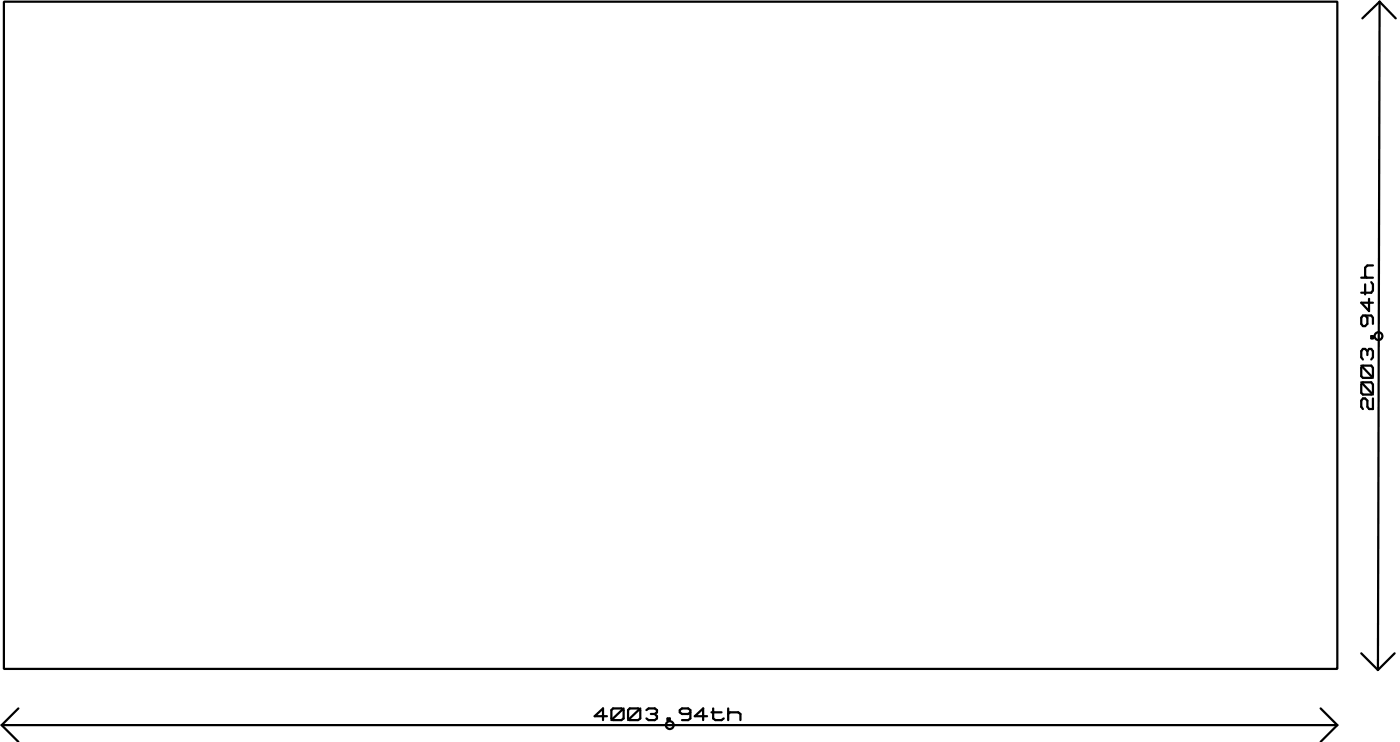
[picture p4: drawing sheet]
<svg xmlns="http://www.w3.org/2000/svg" width="107mm" height="56mm" viewBox="0 0 107 56" stroke-linecap="round" stroke-linejoin="round" font-family="sans-serif">
<g fill="none" stroke="#000" stroke-width=".17">
<path d="M.3 .1h101.5v50.8h-101.5zM105 .1l-.1 50.9M105 .1l-1.3 1.3M105 .1l1.2 1.3M103.6 29.1l.9 .9M103.6 27.8l.9 .9M103.6 21.1h.9M103.7 27.8h.7l.1 .2v.6l-.1 .1h-.7l-.1-.1v-.6zM103.7 29.1h.7l.1 .2v.6l-.1 .1h-.7l-.1-.1v-.6zM103.9 24l.2 .2v.4l-.2 .2h-.2l-.1-.2v-.4l.1-.2h.7l.1 .2v.4M103.9 21.6v.8M104.1 26.7l-.2-.2h-.2l-.1 .2v.5l.1 .1"/>
<path d="M104.1 26.7v.3M104.1 26.7l.1-.2h.2l.1 .2v.5l-.1 .1M104.2 22.7v1l-.6-.7h.9M104.4 21.5l.1 .1v.5l-.1 .2h-.8M104.4 25.6h.1v.1h-.1zM104.5 30.3v.8h-.3l-.1-.2v-.4l-.2-.2h-.2l-.1 .2v.4l.1 .2M104.5 20.2h-.4l-.2 .2v.6l.1 .1M.1 55.2h101.7M.1 55.2l1.3 1.2M1.4 53.9l-1.3 1.3M46.2 54.5h-.9l.6-.6v.9M46.7 53.9h.6l.2 .1v.7l-.2 .1h-.6l-.2-.1v-.7z"/>
<path d="M47.5 53.9l-1 .9M47.9 53.9h.7l.1 .1v.7l-.1 .1h-.7l-.1-.1v-.7zM48.7 53.9l-.9 .9M49.2 54l.2-.1h.4l.2 .1v.2l-.2 .1M49.5 54.3h.3M49.8 54.3l.2 .2v.2l-.2 .1h-.4l-.2-.1M50.8 54.7h.2v.1h-.2zM52.5 54.2l-.1 .1h-.5l-.2-.1v-.2l.2-.1h.5l.1 .1v.7l-.1 .1h-.5M53.8 54.5h-.9l.6-.6v.9M54.1 54.2h.8M54.3 53.9v.8l.1 .1h.5l.2-.1M55.4 54.3l.1-.1h.7l.1 .1v.5"/>
<path d="M55.4 53.9v.9M100.5 53.9l1.3 1.3M101.8 55.2l-1.3 1.2M103.6 49.7l1.3 1.3M106.1 49.7l-1.2 1.3"/>
<circle cx="104.9" cy="25.6" r=".3"/>
<circle cx="51" cy="55.2" r=".3"/>
</g>
</svg>
